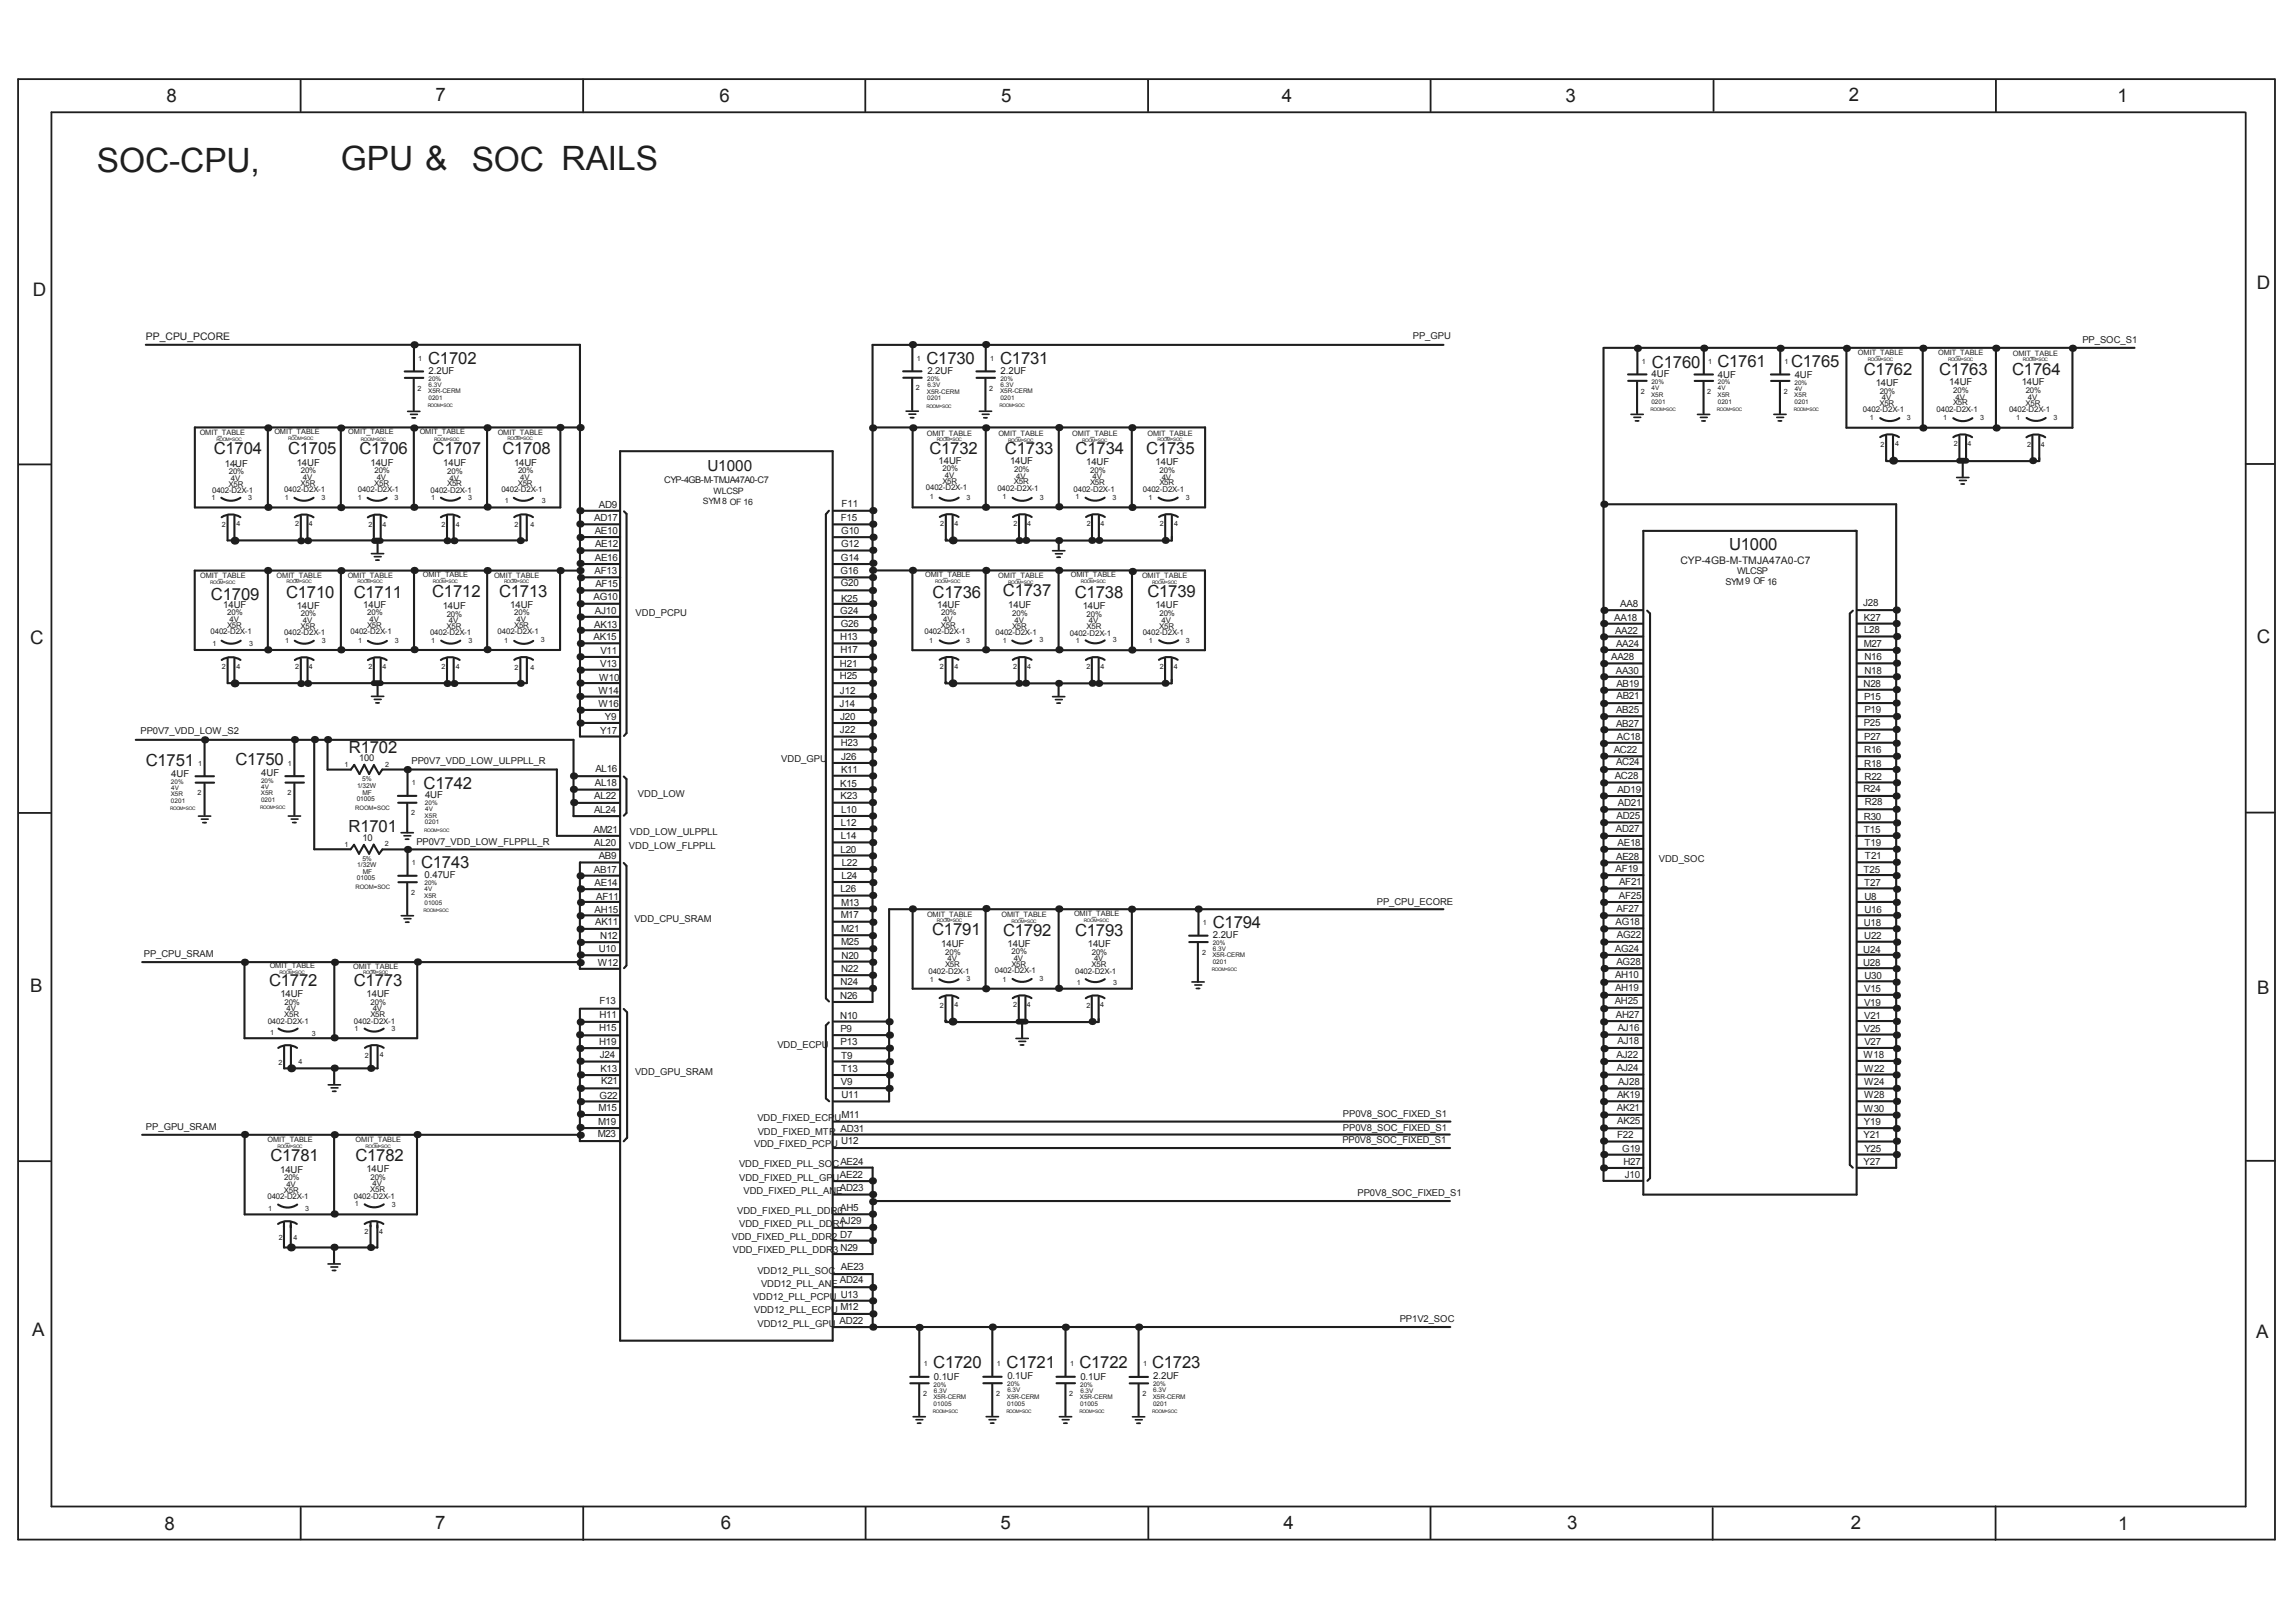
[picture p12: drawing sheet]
<svg xmlns="http://www.w3.org/2000/svg" width="297mm" height="210mm" viewBox="0 0 297 210" stroke-linecap="round" stroke-linejoin="round" font-family="sans-serif">
<defs><g id="words">
<g font-size="4.3" fill="#1e1e1e">
<text x="12.5" y="22.3">SOC-CPU,</text>
<text x="44.1" y="22">GPU &amp;</text>
<text x="61" y="22.1">SOC RAILS</text>
</g>
<g font-size="2.4" fill="#1e1e1e">
<text x="21.6" y="13.3">8</text>
<text x="56.3" y="13.1">7</text>
<text x="93.1" y="13.3">6</text>
<text x="129.5" y="13.2">5</text>
<text x="165.8" y="13.3">4</text>
<text x="202.5" y="13.2">3</text>
<text x="239.2" y="13.1">2</text>
<text x="273.9" y="13.2">1</text>
<text x="4.2" y="38.2">D</text>
<text x="292" y="37.3">D</text>
<text x="3.9" y="83.4">C</text>
<text x="292" y="83.3">C</text>
<text x="3.9" y="128.4">B</text>
<text x="292" y="128.6">B</text>
<text x="4.2" y="172.9">A</text>
<text x="291.9" y="173.1">A</text>
<text x="21.3" y="198">8</text>
<text x="56.3" y="197.9">7</text>
<text x="93.3" y="197.9">6</text>
<text x="129.4" y="197.9">5</text>
<text x="166.1" y="197.9">4</text>
<text x="202.7" y="197.9">3</text>
<text x="239.4" y="197.9">2</text>
<text x="274" y="198">1</text>
</g>
<g font-size="2.2" fill="#1e1e1e">
<text x="55.4" y="47.1">C1702</text>
<text x="119.9" y="47.1">C1730</text>
<text x="129.4" y="47.1">C1731</text>
<text x="213.7" y="47.6">C1760</text>
<text x="222.2" y="47.5">C1761</text>
<text x="231.7" y="47.5">C1765</text>
<text x="241.1" y="48.6">C1762</text>
<text x="250.9" y="48.6">C1763</text>
<text x="260.3" y="48.5">C1764</text>
<text x="27.6" y="58.8">C1704</text>
<text x="37.3" y="58.7">C1705</text>
<text x="46.5" y="58.8">C1706</text>
<text x="56" y="58.8">C1707</text>
<text x="65" y="58.8">C1708</text>
<text x="120.2" y="58.8">C1732</text>
<text x="130" y="58.8">C1733</text>
<text x="139.2" y="58.8">C1734</text>
<text x="148.3" y="58.7">C1735</text>
<text x="223.7" y="71.2">U1000</text>
<text x="27.3" y="77.6">C1709</text>
<text x="37" y="77.3">C1710</text>
<text x="45.8" y="77.3">C1711</text>
<text x="55.9" y="77.3">C1712</text>
<text x="64.6" y="77.3">C1713</text>
<text x="120.7" y="77.4">C1736</text>
<text x="129.8" y="77.1">C1737</text>
<text x="139.1" y="77.3">C1738</text>
<text x="148.4" y="77.2">C1739</text>
<text x="18.9" y="99.1">C1751</text>
<text x="30.5" y="99">C1750</text>
<text x="45.1" y="97.4">R1702</text>
<text x="45.1" y="107.7">R1701</text>
<text x="54.8" y="102.1">C1742</text>
<text x="54.5" y="112.4">C1743</text>
<text x="120.6" y="121.1">C1791</text>
<text x="129.8" y="121.1">C1792</text>
<text x="139.1" y="121.1">C1793</text>
<text x="156.9" y="120.1">C1794</text>
<text x="34.8" y="127.6">C1772</text>
<text x="45.8" y="127.5">C1773</text>
<text x="35" y="150.3">C1781</text>
<text x="46" y="150.2">C1782</text>
<text x="120.7" y="177">C1720</text>
<text x="130.2" y="177">C1721</text>
<text x="139.6" y="177.1">C1722</text>
<text x="149.1" y="177">C1723</text>
</g>
<text font-size="2" fill="#1e1e1e" x="91.5" y="60.9">U1000</text>
<g font-size="1.3" fill="#1e1e1e">
<text x="18.9" y="44.1">PP_CPU_PCORE</text>
<text x="77.5" y="65.7">AD9</text>
<text x="108.9" y="65.6">F11</text>
<text x="76.9" y="67.4">AD17</text>
<text x="76.9" y="69.1">AE10</text>
<text x="77" y="70.8">AE12</text>
<text x="108.8" y="67.5">F15</text>
<text x="108.8" y="70.7">G12</text>
<text x="108.8" y="69.1">G10</text>
<text x="76.8" y="77.7">AG10</text>
<text x="76.9" y="74.3">AF13</text>
<text x="77" y="72.6">AE16</text>
<text x="77" y="76">AF15</text>
<text x="108.7" y="74.3">G16</text>
<text x="108.8" y="75.9">G20</text>
<text x="108.8" y="72.6">G14</text>
<text x="108.8" y="77.9">K25</text>
<text x="217.4" y="73">CYP-4GB-M-TMJA47A0-C7</text>
<text x="76.8" y="82.9">AK15</text>
<text x="76.9" y="81.2">AK13</text>
<text x="77" y="79.4">AJ10</text>
<text x="108.7" y="82.9">H13</text>
<text x="108.7" y="79.4">G24</text>
<text x="108.8" y="81.1">G26</text>
<text x="208.8" y="80.3">AA18</text>
<text x="208.9" y="82">AA22</text>
<text x="209.1" y="83.7">AA24</text>
<text x="209.6" y="78.5">AA8</text>
<text x="241" y="78.5">J28</text>
<text x="241.1" y="83.7">M27</text>
<text x="241.1" y="80.4">K27</text>
<text x="241.2" y="81.9">L28</text>
<text x="77.4" y="89.8">W14</text>
<text x="77.5" y="88.1">W10</text>
<text x="77.7" y="86.3">V13</text>
<text x="77.7" y="84.6">V11</text>
<text x="108.7" y="87.9">H25</text>
<text x="108.7" y="86.3">H21</text>
<text x="108.7" y="89.8">J12</text>
<text x="108.7" y="84.6">H17</text>
<text x="208.4" y="85.5">AA28</text>
<text x="209.1" y="87.2">AA30</text>
<text x="209.1" y="88.9">AB19</text>
<text x="241.1" y="88.9">N28</text>
<text x="241.2" y="87.2">N18</text>
<text x="241.2" y="85.4">N16</text>
<text x="77.4" y="91.5">W16</text>
<text x="77.7" y="95">Y17</text>
<text x="78.3" y="93.2">Y9</text>
<text x="108.6" y="91.5">J14</text>
<text x="108.7" y="94.9">J22</text>
<text x="108.7" y="93.1">J20</text>
<text x="209.1" y="94.1">AB27</text>
<text x="209.1" y="92.3">AB25</text>
<text x="209.1" y="90.5">AB21</text>
<text x="209.2" y="95.7">AC18</text>
<text x="241.1" y="94">P25</text>
<text x="241.2" y="90.6">P15</text>
<text x="241.2" y="95.8">P27</text>
<text x="241.2" y="92.3">P19</text>
<text x="77" y="101.7">AL18</text>
<text x="77" y="99.9">AL16</text>
<text x="108.7" y="101.8">K15</text>
<text x="108.8" y="96.6">H23</text>
<text x="108.8" y="98.4">J26</text>
<text x="108.8" y="100">K11</text>
<text x="208.8" y="97.5">AC22</text>
<text x="208.9" y="100.8">AC28</text>
<text x="209.1" y="99.1">AC24</text>
<text x="241.2" y="99.2">R18</text>
<text x="241.2" y="97.4">R16</text>
<text x="241.2" y="100.9">R22</text>
<text x="76.8" y="107.7">AM21</text>
<text x="76.9" y="105.1">AL24</text>
<text x="76.9" y="103.4">AL22</text>
<text x="108.8" y="103.4">K23</text>
<text x="108.8" y="106.9">L12</text>
<text x="108.8" y="105.2">L10</text>
<text x="209" y="107.7">AD27</text>
<text x="209.1" y="106">AD25</text>
<text x="209.2" y="102.6">AD19</text>
<text x="209.3" y="104.3">AD21</text>
<text x="241.1" y="102.5">R24</text>
<text x="241.1" y="107.8">T15</text>
<text x="241.1" y="106.1">R30</text>
<text x="241.3" y="104.2">R28</text>
<text x="76.8" y="113">AB17</text>
<text x="76.9" y="109.4">AL20</text>
<text x="77.5" y="111.2">AB9</text>
<text x="108.7" y="110.4">L20</text>
<text x="108.8" y="108.6">L14</text>
<text x="108.9" y="113.7">L24</text>
<text x="108.9" y="112.1">L22</text>
<text x="209" y="112.9">AF19</text>
<text x="209.1" y="111.2">AE28</text>
<text x="209.3" y="109.5">AE18</text>
<text x="241.1" y="113">T25</text>
<text x="241.2" y="109.5">T19</text>
<text x="241.3" y="111.2">T21</text>
<text x="76.9" y="114.6">AE14</text>
<text x="76.9" y="118.1">AH15</text>
<text x="77" y="119.8">AK11</text>
<text x="77.1" y="116.4">AF11</text>
<text x="108.7" y="115.5">L26</text>
<text x="108.8" y="118.9">M17</text>
<text x="108.8" y="117.2">M13</text>
<text x="209" y="119.7">AG18</text>
<text x="209.1" y="118">AF27</text>
<text x="209.4" y="116.3">AF25</text>
<text x="209.5" y="114.5">AF21</text>
<text x="241.1" y="119.8">U18</text>
<text x="241.2" y="114.7">T27</text>
<text x="241.2" y="118.1">U16</text>
<text x="241.2" y="116.4">U8</text>
<text x="77.3" y="125">W12</text>
<text x="77.5" y="123.2">U10</text>
<text x="77.7" y="121.5">N12</text>
<text x="108.8" y="125.8">N22</text>
<text x="108.8" y="122.3">M25</text>
<text x="108.8" y="120.7">M21</text>
<text x="108.9" y="124.1">N20</text>
<text x="208.9" y="123.3">AG24</text>
<text x="209.1" y="124.9">AG28</text>
<text x="209.2" y="121.4">AG22</text>
<text x="241" y="125">U28</text>
<text x="241.1" y="123.3">U24</text>
<text x="241.2" y="121.5">U22</text>
<text x="77.5" y="129.9">F13</text>
<text x="77.5" y="131.8">H11</text>
<text x="108.7" y="129.2">N26</text>
<text x="108.7" y="131.9">N10</text>
<text x="108.8" y="127.5">N24</text>
<text x="208.9" y="130">AH25</text>
<text x="208.9" y="126.6">AH10</text>
<text x="209" y="128.3">AH19</text>
<text x="209.1" y="131.7">AH27</text>
<text x="241.2" y="130.2">V19</text>
<text x="241.2" y="131.8">V21</text>
<text x="241.2" y="128.4">V15</text>
<text x="241.2" y="126.6">U30</text>
<text x="77.5" y="133.4">H15</text>
<text x="77.5" y="135.3">H19</text>
<text x="77.6" y="136.9">J24</text>
<text x="108.7" y="133.5">P9</text>
<text x="108.8" y="135.2">P13</text>
<text x="108.8" y="137">T9</text>
<text x="209.1" y="136.9">AJ22</text>
<text x="209.3" y="135.1">AJ18</text>
<text x="209.3" y="133.4">AJ16</text>
<text x="241.1" y="136.9">W18</text>
<text x="241.1" y="133.5">V25</text>
<text x="241.2" y="135.2">V27</text>
<text x="77.4" y="143.8">M15</text>
<text x="77.6" y="142.2">G22</text>
<text x="77.7" y="138.7">K13</text>
<text x="77.8" y="140.3">K21</text>
<text x="108.8" y="140.4">V9</text>
<text x="108.8" y="138.7">T13</text>
<text x="108.9" y="142.1">U11</text>
<text x="209.2" y="138.6">AJ24</text>
<text x="209.2" y="143.8">AK21</text>
<text x="209.2" y="142.1">AK19</text>
<text x="209.3" y="140.4">AJ28</text>
<text x="241.1" y="143.8">W30</text>
<text x="241.2" y="142.2">W28</text>
<text x="241.2" y="140.4">W24</text>
<text x="241.2" y="138.7">W22</text>
<text x="77.4" y="147.2">M23</text>
<text x="77.4" y="145.6">M19</text>
<text x="108.8" y="146.4">AD31</text>
<text x="108.8" y="148.1">U12</text>
<text x="209.2" y="147.3">F22</text>
<text x="209.2" y="145.5">AK25</text>
<text x="209.9" y="149.1">G19</text>
<text x="241.1" y="147.3">Y21</text>
<text x="241.1" y="145.6">Y19</text>
<text x="241.2" y="149.1">Y25</text>
<text x="108.7" y="154.2">AD23</text>
<text x="108.7" y="152.5">AE22</text>
<text x="108.7" y="150.7">AE24</text>
<text x="210" y="150.7">H27</text>
<text x="210.2" y="152.5">J10</text>
<text x="241.1" y="150.7">Y27</text>
<text x="108.6" y="158.4">AJ29</text>
<text x="108.7" y="156.7">AH5</text>
<text x="108.7" y="166.1">AD24</text>
<text x="108.8" y="164.4">AE23</text>
<text x="108.6" y="171.3">AD22</text>
</g>
<g font-size="1.2" fill="#1e1e1e">
<text x="182.8" y="43.9">PP_GPU</text>
<text x="269.4" y="44.4">PP_SOC_S1</text>
<text x="55.5" y="48.4">2.2UF</text>
<text x="120" y="48.4">2.2UF</text>
<text x="129.4" y="48.4">2.2UF</text>
<text x="213.7" y="48.8">4UF</text>
<text x="222.3" y="48.9">4UF</text>
<text x="232.2" y="48.9">4UF</text>
<text x="242.7" y="49.9">14UF</text>
<text x="252.2" y="49.9">14UF</text>
<text x="261.5" y="49.9">14UF</text>
<text x="29.1" y="60.4">14UF</text>
<text x="38.4" y="60.3">14UF</text>
<text x="47.9" y="60.3">14UF</text>
<text x="57.3" y="60.3">14UF</text>
<text x="66.5" y="60.3">14UF</text>
<text x="85.9" y="62.5">CYP-4GB-M-TMJA47A0-C7</text>
<text x="121.4" y="60">14UF</text>
<text x="130.7" y="60.1">14UF</text>
<text x="140.5" y="60.2">14UF</text>
<text x="149.5" y="60.2">14UF</text>
<text x="223.2" y="75.7">SYM9 OF16</text>
<text x="224.7" y="74.3">WLCSP</text>
<text x="28.9" y="78.6">14UF</text>
<text x="38.4" y="78.8">14UF</text>
<text x="47" y="78.6">14UF</text>
<text x="57.3" y="78.8">14UF</text>
<text x="66" y="78.6">14UF</text>
<text x="82.2" y="79.7">VDD_PCPU</text>
<text x="121.2" y="78.6">14UF</text>
<text x="130.4" y="78.7">14UF</text>
<text x="140.1" y="78.8">14UF</text>
<text x="149.5" y="78.7">14UF</text>
<text x="18.2" y="95">PP0V7_VDD_LOW_S2</text>
<text x="22.1" y="100.5">4UF</text>
<text x="33.8" y="100.4">4UF</text>
<text x="46.5" y="98.5">100</text>
<text x="53.2" y="98.9">PP0V7_VDD_LOW_ULPPLL_R</text>
<text x="101.1" y="98.7">VDD_GPU</text>
<text x="55" y="103.3">4UF</text>
<text x="82.5" y="103.2">VDD_LOW</text>
<text x="46.9" y="108.8">10</text>
<text x="53.9" y="109.3">PP0V7_VDD_LOW_FLPPLL_R</text>
<text x="54.9" y="113.7">0.47UF</text>
<text x="81.4" y="109.9">VDD_LOW_FLPPLL</text>
<text x="81.5" y="108.1">VDD_LOW_ULPPLL</text>
<text x="214.6" y="111.5">VDD_SOC</text>
<text x="82.1" y="119.4">VDD_CPU_SRAM</text>
<text x="178.1" y="117.1">PP_CPU_ECORE</text>
<text x="18.6" y="123.9">PP_CPU_SRAM</text>
<text x="121.8" y="122.6">14UF</text>
<text x="130.4" y="122.5">14UF</text>
<text x="140.7" y="122.6">14UF</text>
<text x="156.9" y="121.4">2.2UF</text>
<text x="36.3" y="129">14UF</text>
<text x="47.4" y="129">14UF</text>
<text x="100.6" y="135.6">VDD_ECPU</text>
<text x="82.2" y="139.1">VDD_GPU_SRAM</text>
<text x="18.9" y="146.2">PP_GPU_SRAM</text>
<text x="97.6" y="148.5">VDD_FIXED_PCPU</text>
<text x="98" y="145">VDD_FIXED_ECPUM11</text>
<text x="98" y="146.8">VDD_FIXED_MTR</text>
<text x="173.7" y="148">PP0V8_SOC_FIXED_S1</text>
<text x="173.7" y="144.6">PP0V8_SOC_FIXED_S1</text>
<text x="173.7" y="146.3">PP0V8_SOC_FIXED_S1</text>
<text x="36.3" y="151.8">14UF</text>
<text x="47.4" y="151.7">14UF</text>
<text x="95.6" y="151.1">VDD_FIXED_PLL_SOC</text>
<text x="95.6" y="152.9">VDD_FIXED_PLL_GPU</text>
<text x="96.2" y="154.5">VDD_FIXED_PLL_ANE</text>
<text x="175.6" y="154.8">PP0V8_SOC_FIXED_S1</text>
<text x="94.7" y="160.5">VDD_FIXED_PLL_DDR2 D7</text>
<text x="95.4" y="157.1">VDD_FIXED_PLL_DDR0</text>
<text x="95.6" y="158.8">VDD_FIXED_PLL_DDR1</text>
<text x="94.8" y="162.2">VDD_FIXED_PLL_DDR3 N29</text>
<text x="98" y="164.9">VDD12_PLL_SOC</text>
<text x="98.5" y="166.6">VDD12_PLL_ANE</text>
<text x="97.4" y="168.2">VDD12_PLL_PCPU U13</text>
<text x="97.6" y="169.9">VDD12_PLL_ECPU M12</text>
<text x="98" y="171.7">VDD12_PLL_GPU</text>
<text x="181.1" y="171.1">PP1V2_SOC</text>
<text x="120.8" y="178.5">0.1UF</text>
<text x="130.3" y="178.5">0.1UF</text>
<text x="139.8" y="178.5">0.1UF</text>
<text x="149.2" y="178.5">2.2UF</text>
</g>
<g font-size="1.1" fill="#1e1e1e">
<text x="90.9" y="65.3">SYM8 OF 16</text>
<text x="92.3" y="64">WLCSP</text>
</g>
<g font-size="1" fill="#1e1e1e">
<text x="240.4" y="45.9">OMIT_TABLE</text>
<text x="250.7" y="46">OMIT_TABLE</text>
<text x="260.4" y="46">OMIT_TABLE</text>
<text x="241" y="53.4">0402-D2X-1</text>
<text x="243.2" y="52.5">X5R</text>
<text x="243.2" y="50.9">20%</text>
<text x="243.5" y="51.8">4V</text>
<text x="250.5" y="53.3">0402-D2X-1</text>
<text x="252.7" y="52.5">X5R</text>
<text x="252.7" y="50.8">20%</text>
<text x="253" y="51.7">4V</text>
<text x="259.9" y="53.3">0402-D2X-1</text>
<text x="262" y="52.5">X5R</text>
<text x="262.1" y="50.9">20%</text>
<text x="262.4" y="51.7">4V</text>
<text x="25.8" y="56.2">OMIT_TABLE</text>
<text x="35.5" y="56.2">OMIT_TABLE</text>
<text x="45.1" y="56.2">OMIT_TABLE</text>
<text x="54.3" y="56.2">OMIT_TABLE</text>
<text x="64.4" y="56.3">OMIT_TABLE</text>
<text x="119.9" y="56.4">OMIT_TABLE</text>
<text x="129.2" y="56.4">OMIT_TABLE</text>
<text x="138.7" y="56.4">OMIT_TABLE</text>
<text x="148.5" y="56.4">OMIT_TABLE</text>
<text x="27.4" y="63.8">0402-D2X-1</text>
<text x="29.6" y="63">X5R</text>
<text x="29.6" y="61.4">20%</text>
<text x="29.9" y="62.2">4V</text>
<text x="36.7" y="63.7">0402-D2X-1</text>
<text x="38.9" y="62.9">X5R</text>
<text x="38.9" y="61.3">20%</text>
<text x="39.2" y="62.1">4V</text>
<text x="46.3" y="63.7">0402-D2X-1</text>
<text x="48.4" y="62.9">X5R</text>
<text x="48.5" y="61.3">20%</text>
<text x="48.7" y="62.1">4V</text>
<text x="55.7" y="63.8">0402-D2X-1</text>
<text x="57.8" y="63">X5R</text>
<text x="57.9" y="61.3">20%</text>
<text x="58.1" y="62.2">4V</text>
<text x="64.9" y="63.7">0402-D2X-1</text>
<text x="67" y="62.9">X5R</text>
<text x="67" y="61.2">20%</text>
<text x="67.3" y="62.1">4V</text>
<text x="119.8" y="63.5">0402-D2X-1</text>
<text x="121.9" y="62.6">X5R</text>
<text x="122" y="61">20%</text>
<text x="122.2" y="61.9">4V</text>
<text x="129" y="63.5">0402-D2X-1</text>
<text x="131.2" y="62.7">X5R</text>
<text x="131.2" y="61.1">20%</text>
<text x="131.5" y="61.9">4V</text>
<text x="138.9" y="63.6">0402-D2X-1</text>
<text x="141" y="62.8">X5R</text>
<text x="141" y="61.2">20%</text>
<text x="141.3" y="62">4V</text>
<text x="147.9" y="63.6">0402-D2X-1</text>
<text x="150" y="62.8">X5R</text>
<text x="150" y="61.2">20%</text>
<text x="150.3" y="62.1">4V</text>
<text x="25.9" y="74.8">OMIT_TABLE</text>
<text x="35.8" y="74.8">OMIT_TABLE</text>
<text x="45" y="74.8">OMIT_TABLE</text>
<text x="54.7" y="74.7">OMIT_TABLE</text>
<text x="63.9" y="74.8">OMIT_TABLE</text>
<text x="119.7" y="74.7">OMIT_TABLE</text>
<text x="129.1" y="74.9">OMIT_TABLE</text>
<text x="138.5" y="74.7">OMIT_TABLE</text>
<text x="147.7" y="74.8">OMIT_TABLE</text>
<text x="27.2" y="82.1">0402-D2X-1</text>
<text x="29.4" y="81.3">X5R</text>
<text x="29.4" y="79.6">20%</text>
<text x="29.7" y="80.5">4V</text>
<text x="36.7" y="82.2">0402-D2X-1</text>
<text x="38.9" y="81.4">X5R</text>
<text x="38.9" y="79.8">20%</text>
<text x="39.2" y="80.6">4V</text>
<text x="45.4" y="82.1">0402-D2X-1</text>
<text x="47.5" y="81.2">X5R</text>
<text x="47.5" y="79.6">20%</text>
<text x="47.8" y="80.5">4V</text>
<text x="55.6" y="82.2">0402-D2X-1</text>
<text x="57.8" y="81.4">X5R</text>
<text x="57.8" y="79.8">20%</text>
<text x="58.1" y="80.6">4V</text>
<text x="64.4" y="82.1">0402-D2X-1</text>
<text x="66.5" y="81.3">X5R</text>
<text x="66.5" y="79.6">20%</text>
<text x="66.8" y="80.5">4V</text>
<text x="119.6" y="82.1">0402-D2X-1</text>
<text x="121.7" y="81.2">X5R</text>
<text x="121.8" y="79.6">20%</text>
<text x="122" y="80.5">4V</text>
<text x="128.8" y="82.2">0402-D2X-1</text>
<text x="130.9" y="81.3">X5R</text>
<text x="131" y="79.7">20%</text>
<text x="131.2" y="80.6">4V</text>
<text x="138.4" y="82.2">0402-D2X-1</text>
<text x="140.6" y="81.4">X5R</text>
<text x="140.6" y="79.8">20%</text>
<text x="140.9" y="80.7">4V</text>
<text x="147.8" y="82.2">0402-D2X-1</text>
<text x="150" y="81.3">X5R</text>
<text x="150" y="79.7">20%</text>
<text x="150.3" y="80.6">4V</text>
<text x="119.9" y="118.7">OMIT_TABLE</text>
<text x="129.6" y="118.7">OMIT_TABLE</text>
<text x="139" y="118.6">OMIT_TABLE</text>
<text x="34.9" y="125.3">OMIT_TABLE</text>
<text x="45.7" y="125.3">OMIT_TABLE</text>
<text x="122.3" y="125.2">X5R</text>
<text x="122.3" y="123.6">20%</text>
<text x="122.6" y="124.4">4V</text>
<text x="128.7" y="126">0402-D2X-1</text>
<text x="130.8" y="125.1">X5R</text>
<text x="130.9" y="123.5">20%</text>
<text x="131.1" y="124.4">4V</text>
<text x="141.2" y="125.2">X5R</text>
<text x="141.3" y="123.6">20%</text>
<text x="141.5" y="124.4">4V</text>
<text x="36.8" y="131.6">X5R</text>
<text x="36.8" y="130">20%</text>
<text x="37.1" y="130.9">4V</text>
<text x="47.9" y="131.7">X5R</text>
<text x="47.9" y="130">20%</text>
<text x="48.2" y="130.9">4V</text>
<text x="120.1" y="126">0402-D2X-1</text>
<text x="139.1" y="126">0402-D2X-1</text>
<text x="34.6" y="132.5">0402-D2X-1</text>
<text x="45.8" y="132.5">0402-D2X-1</text>
<text x="34.6" y="147.8">OMIT_TABLE</text>
<text x="46" y="147.8">OMIT_TABLE</text>
<text x="34.6" y="155.2">0402-D2X-1</text>
<text x="36.7" y="154.4">X5R</text>
<text x="36.8" y="152.8">20%</text>
<text x="37" y="153.6">4V</text>
<text x="45.8" y="155.1">0402-D2X-1</text>
<text x="47.9" y="154.3">X5R</text>
<text x="47.9" y="152.7">20%</text>
<text x="48.2" y="153.5">4V</text>
</g>
<g font-size=".9" fill="#1e1e1e">
<text x="54.1" y="46.7">1</text>
<text x="118.6" y="46.7">1</text>
<text x="128.1" y="46.7">1</text>
<text x="212.4" y="47.1">1</text>
<text x="221" y="47.1">1</text>
<text x="230.9" y="47.1">1</text>
<text x="54" y="50.5">2</text>
<text x="118.5" y="50.5">2</text>
<text x="128" y="50.5">2</text>
<text x="212.3" y="50.9">2</text>
<text x="220.9" y="50.9">2</text>
<text x="230.8" y="50.9">2</text>
<text x="241.9" y="54.3">1</text>
<text x="243.3" y="57.8">2</text>
<text x="245.2" y="57.7">4</text>
<text x="246.7" y="54.3">3</text>
<text x="251.4" y="54.3">1</text>
<text x="252.8" y="57.8">2</text>
<text x="254.5" y="57.7">4</text>
<text x="256.2" y="54.4">3</text>
<text x="260.8" y="54.4">1</text>
<text x="262.2" y="57.8">2</text>
<text x="264" y="57.8">4</text>
<text x="265.7" y="54.4">3</text>
<text x="27.4" y="64.7">1</text>
<text x="32.1" y="64.7">3</text>
<text x="36.9" y="64.7">1</text>
<text x="41.6" y="64.7">3</text>
<text x="46.3" y="64.7">1</text>
<text x="51" y="64.7">3</text>
<text x="55.8" y="64.6">1</text>
<text x="60.6" y="64.7">3</text>
<text x="65.3" y="65.1">1</text>
<text x="70.1" y="65.1">3</text>
<text x="120.3" y="64.6">1</text>
<text x="125" y="64.7">3</text>
<text x="129.7" y="64.6">1</text>
<text x="134.5" y="64.7">3</text>
<text x="139.2" y="64.6">1</text>
<text x="143.9" y="64.7">3</text>
<text x="148.6" y="64.7">1</text>
<text x="153.4" y="64.7">3</text>
<text x="28.7" y="68.2">2</text>
<text x="30.6" y="68.1">4</text>
<text x="38.2" y="68.1">2</text>
<text x="40" y="68.1">4</text>
<text x="47.7" y="68.2">2</text>
<text x="49.5" y="68.1">4</text>
<text x="57.1" y="68.1">2</text>
<text x="59" y="68.1">4</text>
<text x="66.5" y="68.2">2</text>
<text x="68.6" y="68.2">4</text>
<text x="121.6" y="68.1">2</text>
<text x="123.5" y="68.1">4</text>
<text x="131.1" y="68.1">2</text>
<text x="132.9" y="68.1">4</text>
<text x="140.6" y="68.1">2</text>
<text x="142.4" y="68.1">4</text>
<text x="150" y="68.1">2</text>
<text x="151.9" y="68.1">4</text>
<text x="27.5" y="83.5">1</text>
<text x="32.2" y="83.5">3</text>
<text x="36.9" y="83.2">1</text>
<text x="41.6" y="83.2">3</text>
<text x="46.3" y="83.2">1</text>
<text x="51.1" y="83.2">3</text>
<text x="55.8" y="83.2">1</text>
<text x="60.6" y="83.2">3</text>
<text x="65.2" y="83.2">1</text>
<text x="70" y="83.1">3</text>
<text x="120.2" y="83.2">1</text>
<text x="125" y="83.2">3</text>
<text x="129.7" y="83.2">1</text>
<text x="134.5" y="83.1">3</text>
<text x="139.2" y="83.2">1</text>
<text x="144" y="83.1">3</text>
<text x="148.6" y="83.2">1</text>
<text x="153.4" y="83.2">3</text>
<text x="28.7" y="86.6">2</text>
<text x="30.6" y="86.6">4</text>
<text x="38.2" y="86.6">2</text>
<text x="40" y="86.6">4</text>
<text x="47.7" y="86.6">2</text>
<text x="49.5" y="86.6">4</text>
<text x="57.1" y="86.6">2</text>
<text x="59" y="86.6">4</text>
<text x="66.5" y="86.7">2</text>
<text x="68.6" y="86.7">4</text>
<text x="121.6" y="86.6">2</text>
<text x="123.5" y="86.5">4</text>
<text x="131.1" y="86.6">2</text>
<text x="132.9" y="86.5">4</text>
<text x="140.6" y="86.6">2</text>
<text x="142.4" y="86.6">4</text>
<text x="150" y="86.6">2</text>
<text x="151.9" y="86.6">4</text>
<text x="25.6" y="99.1">1</text>
<text x="37.2" y="99.1">1</text>
<text x="44.6" y="99.3">1</text>
<text x="46.2" y="102">1/32W</text>
<text x="46.8" y="101.1">5%</text>
<text x="49.8" y="99.3">2</text>
<text x="53.3" y="101.6">1</text>
<text x="25.6" y="102.9">2</text>
<text x="37.2" y="102.9">2</text>
<text x="46.1" y="103.7">01005</text>
<text x="46.9" y="102.8">MF</text>
<text x="53.2" y="105.5">2</text>
<text x="44.6" y="109.6">1</text>
<text x="46.2" y="113.9">01005</text>
<text x="46.2" y="112.2">1/32W</text>
<text x="46.9" y="111.4">5%</text>
<text x="46.9" y="113.1">MF</text>
<text x="49.8" y="109.5">2</text>
<text x="53.3" y="112">1</text>
<text x="53.2" y="115.8">2</text>
<text x="155.6" y="119.7">1</text>
<text x="155.5" y="123.6">2</text>
<text x="120.3" y="127">1</text>
<text x="121.6" y="130.4">2</text>
<text x="123.5" y="130.3">4</text>
<text x="125" y="127">3</text>
<text x="129.7" y="127">1</text>
<text x="131.1" y="130.3">2</text>
<text x="132.9" y="130.3">4</text>
<text x="134.5" y="127">3</text>
<text x="139.3" y="127.4">1</text>
<text x="140.6" y="130.4">2</text>
<text x="142.4" y="130.4">4</text>
<text x="144" y="127.4">3</text>
<text x="35" y="134">1</text>
<text x="36" y="137.8">2</text>
<text x="38.6" y="137.7">4</text>
<text x="40.3" y="134">3</text>
<text x="45.9" y="133.4">1</text>
<text x="47.2" y="136.9">2</text>
<text x="49.2" y="136.8">4</text>
<text x="50.7" y="133.5">3</text>
<text x="34.7" y="156.7">1</text>
<text x="36.1" y="160.4">2</text>
<text x="38" y="160.4">4</text>
<text x="39.5" y="156.7">3</text>
<text x="45.9" y="156.1">1</text>
<text x="47.2" y="159.7">2</text>
<text x="49.1" y="159.7">4</text>
<text x="50.7" y="156.2">3</text>
<text x="119.5" y="176.8">1</text>
<text x="129" y="176.8">1</text>
<text x="138.4" y="176.8">1</text>
<text x="147.9" y="176.8">1</text>
<text x="119.4" y="180.7">2</text>
<text x="128.9" y="180.6">2</text>
<text x="138.3" y="180.6">2</text>
<text x="147.8" y="180.7">2</text>
</g>
<g font-size=".8" fill="#1e1e1e">
<text x="55.4" y="50.9">X5R-CERM</text>
<text x="55.4" y="51.8">0201</text>
<text x="55.4" y="49.3">20%</text>
<text x="55.5" y="50.1">6.3V</text>
<text x="119.9" y="50.9">X5R-CERM</text>
<text x="119.9" y="49.3">20%</text>
<text x="119.9" y="51.8">0201</text>
<text x="120" y="50.1">6.3V</text>
<text x="129.4" y="50.9">X5R-CERM</text>
<text x="129.4" y="49.3">20%</text>
<text x="129.4" y="51.8">0201</text>
<text x="129.4" y="50.1">6.3V</text>
<text x="213.6" y="51.4">X5R</text>
<text x="213.6" y="52.2">0201</text>
<text x="213.6" y="49.7">20%</text>
<text x="213.7" y="50.5">4V</text>
<text x="222.2" y="51.4">X5R</text>
<text x="222.2" y="49.8">20%</text>
<text x="222.2" y="52.2">0201</text>
<text x="222.3" y="50.5">4V</text>
<text x="232.1" y="51.4">X5R</text>
<text x="232.2" y="52.3">0201</text>
<text x="232.2" y="49.8">20%</text>
<text x="232.2" y="50.5">4V</text>
<text x="22.1" y="101.4">20%</text>
<text x="33.8" y="101.3">20%</text>
<text x="22.1" y="103">X5R</text>
<text x="22.1" y="103.9">0201</text>
<text x="22.1" y="102.2">4V</text>
<text x="33.7" y="102.9">X5R</text>
<text x="33.8" y="103.8">0201</text>
<text x="33.8" y="102.1">4V</text>
<text x="46" y="104.8">ROOM=SOC</text>
<text x="54.9" y="105.8">X5R</text>
<text x="55" y="106.7">0201</text>
<text x="55" y="104.2">20%</text>
<text x="55" y="105">4V</text>
<text x="46" y="115">ROOM=SOC</text>
<text x="54.9" y="116.2">X5R</text>
<text x="54.9" y="117.1">01005</text>
<text x="54.9" y="114.6">20%</text>
<text x="54.9" y="115.4">4V</text>
<text x="156.8" y="123.9">X5R-CERM</text>
<text x="156.9" y="122.3">20%</text>
<text x="156.9" y="124.8">0201</text>
<text x="156.9" y="123.1">6.3V</text>
<text x="120.8" y="179.5">20%</text>
<text x="130.3" y="179.4">20%</text>
<text x="139.7" y="179.5">20%</text>
<text x="149.2" y="179.4">20%</text>
<text x="120.8" y="181.1">X5R-CERM</text>
<text x="120.8" y="181.9">01005</text>
<text x="120.8" y="180.2">6.3V</text>
<text x="130.3" y="181">X5R-CERM</text>
<text x="130.3" y="181.9">01005</text>
<text x="130.3" y="180.2">6.3V</text>
<text x="139.7" y="181.1">X5R-CERM</text>
<text x="139.7" y="181.9">01005</text>
<text x="139.8" y="180.2">6.3V</text>
<text x="149.1" y="181">X5R-CERM</text>
<text x="149.2" y="181.9">0201</text>
<text x="149.2" y="180.2">6.3V</text>
</g>
<g font-size=".6" fill="#1e1e1e">
<text x="241.7" y="46.7">ROOM=SOC</text>
<text x="252" y="46.7">ROOM=SOC</text>
<text x="261.7" y="46.7">ROOM=SOC</text>
<text x="55.3" y="52.7">ROOM=SOC</text>
<text x="119.9" y="52.8">ROOM=SOC</text>
<text x="129.3" y="52.7">ROOM=SOC</text>
<text x="213.5" y="53.2">ROOM=SOC</text>
<text x="222.1" y="53.2">ROOM=SOC</text>
<text x="232.1" y="53.2">ROOM=SOC</text>
<text x="28" y="57.1">ROOM=SOC</text>
<text x="37.3" y="57">ROOM=SOC</text>
<text x="46.7" y="57">ROOM=SOC</text>
<text x="56.2" y="57">ROOM=SOC</text>
<text x="65.7" y="57">ROOM=SOC</text>
<text x="121.2" y="57.1">ROOM=SOC</text>
<text x="130.4" y="57.1">ROOM=SOC</text>
<text x="140" y="57.2">ROOM=SOC</text>
<text x="149.7" y="57.1">ROOM=SOC</text>
<text x="27.2" y="75.5">ROOM=SOC</text>
<text x="37.1" y="75.5">ROOM=SOC</text>
<text x="46.3" y="75.5">ROOM=SOC</text>
<text x="56" y="75.4">ROOM=SOC</text>
<text x="65.2" y="75.5">ROOM=SOC</text>
<text x="121" y="75.4">ROOM=SOC</text>
<text x="130.4" y="75.6">ROOM=SOC</text>
<text x="139.8" y="75.4">ROOM=SOC</text>
<text x="149" y="75.6">ROOM=SOC</text>
<text x="22" y="104.8">ROOM=SOC</text>
<text x="33.7" y="104.7">ROOM=SOC</text>
<text x="54.9" y="107.6">ROOM=SOC</text>
<text x="54.8" y="118">ROOM=SOC</text>
<text x="121.2" y="119.4">ROOM=SOC</text>
<text x="130.8" y="119.4">ROOM=SOC</text>
<text x="140.2" y="119.3">ROOM=SOC</text>
<text x="156.8" y="125.7">ROOM=SOC</text>
<text x="36.2" y="126">ROOM=SOC</text>
<text x="47" y="126.1">ROOM=SOC</text>
<text x="35.9" y="148.6">ROOM=SOC</text>
<text x="47.3" y="148.5">ROOM=SOC</text>
<text x="120.7" y="182.9">ROOM=SOC</text>
<text x="130.2" y="182.8">ROOM=SOC</text>
<text x="139.6" y="182.9">ROOM=SOC</text>
<text x="149.1" y="182.8">ROOM=SOC</text>
</g>
</g></defs>
<g fill="none" stroke="#1e1e1e" stroke-width=".22">
<path d="M52.7 53.2h1.6M53.1 53.6h.9M53.3 54.1h.4M117.2 53.2h1.6M117.6 53.6h.9M117.8 54.1h.4M126.7 53.2h1.6M127.1 53.6h.9M127.3 54.1h.4M211 53.6h1.6M211.4 54h.9M211.6 54.5h.4"/>
<path d="M219.6 53.6h1.6M220 54h.9M220.2 54.5h.4M229.5 53.6h1.6M229.9 54h.8M230.1 54.5h.4M48.1 71.6h1.5M48.4 72h.9M48.6 72.5h.5M136.2 71.3h1.6M136.5 71.7h.9M136.7 72.1h.5"/>
<path d="M253.1 61.8h1.6M253.5 62.2h.9M253.7 62.6h.4M48.1 90.1h1.5M48.4 90.5h.9M48.6 91h.5M136.2 90.2h1.6M136.5 90.5h.9M136.7 91h.5M25.7 105.6h1.6M26.1 106h.8M26.2 106.5h.5"/>
<path d="M37.3 105.6h1.6M37.7 106h.9M37.9 106.4h.4M51.9 107.8h1.6M51.9 118.5h1.6M52.3 108.2h.8M52.3 118.9h.9M52.5 108.6h.4M52.5 119.3h.4M131.4 134.4h1.6M131.8 134.8h.9M132 135.2h.4"/>
<path d="M154.2 127.1h1.6M154.6 127.5h.9M154.8 127.9h.4M42.5 140.4h1.5M42.8 140.8h.9M43 141.2h.5M42.4 163.6h1.6M42.8 164h.9M43 164.4h.4M118.1 183.3h1.6M118.5 183.7h.9M118.7 184.2h.4"/>
<path d="M127.6 183.3h1.6M128 183.7h.8M128.1 184.2h.5M137.1 183.3h1.5M137.4 183.7h.9M137.6 184.2h.5M146.5 183.3h1.6M146.9 183.7h.9M147.1 184.2h.4"/>
</g>
<g fill="none" stroke="#1e1e1e" stroke-width=".27">
<path d="M18.9 44.6h56.1v50.7h5.2M34.7 55.6v9.8M44.1 55.5v9.9M52.4 48.1h2.3M52.4 48.9h2.4M53.5 49v4.1M53.5 55.5v9.9M53.6 44.9v3.1M63 55.7v9.6M74.8 55.3h-49.6v10.4h47.3v-10.1M80.2 58.4h27.5v115.1h-27.5zM113 55.3h42.9v10.4h-37.8v-10.1"/>
<path d="M116.8 48.1h2.4M116.9 48.9h2.3M118 49v4.1M118 44.9v3.1M126.3 48.1h2.4M126.3 48.9h2.4M127.5 49v4.1M127.5 44.9v3.1M127.5 55.6v9.8M137 55.6v9.9M146.4 55.5v10.1M186.7 44.6h-73.8v85.1h-5.1"/>
<path d="M207.5 45v107.8M207.5 45h68.6M210.6 48.5h2.4M210.6 49.3h2.4M211.8 49.4v4.1M211.8 45.3v3.1M219.2 48.5h2.4M219.2 49.3h2.4M220.4 49.4v4.1M220.4 45.3v3.1M229.1 48.5h2.4M229.1 49.3h2.4"/>
<path d="M230.3 49.4v4.1M230.3 45.3v3.1M238.9 45.3v10.1h29.2v-10.1M243.3 54.1a2.16 2.16 0 0 0 2.4 0M244 59.5h.1M244 56.4v3.2M244.9 56.4v3M245.7 56.6a2.2 2.2 0 0 0-2.5 0M248.7 45.2v10M252.7 54.1a2.16 2.16 0 0 0 2.5 0M253.5 56.4v3.1M253.9 59.7v2.1"/>
<path d="M254.4 56.4v3.1M255.1 56.6a2.2 2.2 0 0 0-2.4 0M258.2 45.3v10M262.2 54.1a2.16 2.16 0 0 0 2.5 0M262.9 56.4v3.1M263.8 56.4v3.3h-19.8M264.6 56.6a2.2 2.2 0 0 0-2.4 0M28.6 64.4a2.16 2.16 0 0 0 2.5 0M30.3 66.8v3M31.1 66.9a2.2 2.2 0 0 0-2.4 0M34.7 73.9v10M38.1 64.4a2.16 2.16 0 0 0 2.5 0"/>
<path d="M38.9 66.8v3.1M39.8 66.8v3M40.6 66.9a2.2 2.2 0 0 0-2.5 0M44.1 74v9.9M47.6 64.4a2.16 2.16 0 0 0 2.4 0M48.4 66.8v3M48.8 70.1v1.4M49.2 66.8v3.1M50 67a2.2 2.2 0 0 0-2.4 0M53.6 74v10M57 64.4a2.16 2.16 0 0 0 2.5 0M57.8 66.7v3.1"/>
<path d="M58.7 66.8v3M59.5 66.9a2.2 2.2 0 0 0-2.5 0M63 73.9v10M66.5 64.4a2.16 2.16 0 0 0 2.4 0M67.3 66.8v3.1M68.2 66.6v3.3h-38.8v-3.2M69 66.9a2.2 2.2 0 0 0-2.5 0M74.6 73.8h-49.4v10.3h47.3v-10M75.1 79.8h5M75.1 78.1h5.1M75.1 71.2h5.1M75.1 67.8h5.1"/>
<path d="M75.1 73h5.1M75.1 66.1h5.1M75.1 76.4h5.1M75.1 69.5h5.1M75.2 74.7h5M80.7 66.2l.4 .3v28.4l-.4 .3M107.2 66.1l-.4 .5v62.6l.4 .4M107.8 79.8h5.1M107.8 78.1h5.1M107.8 71.2h5.1M107.8 67.9h5.1M107.9 73h5"/>
<path d="M107.9 66.1h5M107.9 76.4h5M107.9 69.5h5.1M107.9 74.7h5.1M113.4 73.8h42.5v10.3h-37.9v-10M121.6 64.4a2.16 2.16 0 0 0 2.4 0M122.4 69.8h.1M122.4 66.7v3.3h29.2v-3.3M123.2 66.7v3M124 66.9a2.2 2.2 0 0 0-2.4 0M127.5 74.1v9.9M131 64.4a2.16 2.16 0 0 0 2.5 0"/>
<path d="M131.8 66.7v3.1M132.7 66.7v3.1M133.5 66.9a2.2 2.2 0 0 0-2.5 0M137 74.1v9.9M137 69.8v1.4M140.4 64.4a2.16 2.16 0 0 0 2.5 0M141.3 66.7v3.1M142.2 66.8v3M142.9 66.9a2.2 2.2 0 0 0-2.4 0M146.4 74.1v10M149.9 64.4a2.16 2.16 0 0 0 2.5 0M150.7 66.7v3.1"/>
<path d="M152.4 66.9a2.2 2.2 0 0 0-2.5 0M207.5 79h5.1M207.8 65.3h37.5v85.8h-5M212.6 68.7h27.6v85.9h-27.6zM213.1 79l.4 .4M213.5 79.4v73.1l-.4 .3M239.3 79.4v71.3l.4 .4M239.7 79l-.4 .4M240.3 79h5.1M17.6 95.7h56.6v9.9h6M26.5 95.9v4.5M28.7 82.9a2.16 2.16 0 0 0 2.4 0"/>
<path d="M30.3 85.2v3M31.1 85.4a2.2 2.2 0 0 0-2.4 0M38.1 95.9v4.5M38.1 82.9a2.16 2.16 0 0 0 2.5 0M38.9 85.3v3M39.8 85.3v3M40.6 85.4a2.2 2.2 0 0 0-2.5 0M40.7 95.9v14h4.7l.4-.6 .6 1.2 .7-1.2 .7 1.2 .6-1.2 .6 1.2 .5-.6h30.6M42.4 96v3.6h3l.4-.6 .7 1.2 .6-1.2 .7 1.2 .6-1.2 .6 1.2 .5-.6h22.5v8.6h8.1M47.6 82.9a2.16 2.16 0 0 0 2.5 0M48.4 85.2v3.1M48.8 88.6v1.4"/>
<path d="M49.2 85.3v3M50 85.4a2.2 2.2 0 0 0-2.4 0M52.7 99.8v3.2M57.1 82.9a2.16 2.16 0 0 0 2.4 0M57.8 85.2v3.1M58.7 85.3v2.9M59.5 85.4a2.2 2.2 0 0 0-2.5 0M66.5 82.9a2.16 2.16 0 0 0 2.5 0M67.3 85.3v3M68.2 85.1v3.3h-38.8v-3.2M69 85.4a2.2 2.2 0 0 0-2.5 0M75 88.4h5.1"/>
<path d="M75.1 85h5M75.1 90.1h5.1M75.1 83.3h5.1M75.1 93.6h5.1M75.1 86.7h5.1M75.1 81.6h5.1M75.1 91.9h5.1M107.8 95.3h5.1M107.8 88.4h5.1M107.8 85h5.1M107.8 90.2h5.1M107.8 83.3h5.1"/>
<path d="M107.8 93.6h5.1M107.8 81.6h5.1M107.8 86.7h5.1M107.8 91.9h5.1M107.9 98.7h5.1M107.9 97h5.1M121.6 82.9a2.16 2.16 0 0 0 2.4 0M122.3 88.3h.1M122.3 85.2v3.2h29.3v-3.2M123.2 85.2v3M124 85.4a2.2 2.2 0 0 0-2.4 0M131 82.9a2.16 2.16 0 0 0 2.4 0"/>
<path d="M131.8 85.2v3.1M132.7 85.2v3.1M133.5 85.4a2.2 2.2 0 0 0-2.5 0M137 88.6v1.4M140.4 82.9a2.16 2.16 0 0 0 2.5 0M141.3 85.2v3.1M142.1 85.2v3.1M142.9 85.4a2.2 2.2 0 0 0-2.4 0M150 82.9a2.16 2.16 0 0 0 2.4 0M150.7 85.2v3.1M152.4 85.4a2.2 2.2 0 0 0-2.5 0M207.4 97.9h5.1"/>
<path d="M207.4 92.7h5.1M207.4 96.1h5.1M207.4 91h5.1M207.4 94.4h5.1M207.4 84.1h5.1M207.4 99.5h5.1M207.5 80.7h5M207.5 89.3h5.1M207.5 85.9h5.1M207.5 82.4h5.1M207.5 87.6h5.1M240.2 97.9h5.1"/>
<path d="M240.2 92.7h5.1M240.2 91h5.1M240.2 96.1h5.1M240.2 94.4h5.1M240.2 84.1h5.1M240.2 99.5h5.1M240.3 80.7h5M240.3 89.3h5.1M240.3 85.8h5.1M240.3 82.4h5.1M240.3 87.6h5.1M25.3 100.5h2.4"/>
<path d="M25.3 101.3h2.4M26.5 101.4v4.1M36.9 100.4h2.4M36.9 101.3h2.4M38.1 101.4v4.1M51.5 103h2.4M51.5 103.9h2.4M51.5 113.3h2.4M51.5 114.2h2.4M52.7 103.9v3.8M52.7 114.3v4.1M52.7 110.2v3"/>
<path d="M74.4 100.4h5.8M74.5 102.2h5.7M74.5 103.9h5.6M75 111.6v13.8M75 118.5h5.1M75 115.1h5.1M75 113.3h5.1M75.1 111.6h5M75.1 116.7h5.1M80.7 111.7l.3 .3M80.7 100.5l.3 .3v4.4l-.3 .4M81 112.1v12.8"/>
<path d="M107.8 119.3h5.1M107.8 115.9h5.1M107.8 110.7h5.1M107.8 114.1h5.1M107.8 109h5.1M107.8 112.4h5.1M107.8 117.6h5.1M107.9 102.1h5M107.9 103.9h5.1M107.9 107.3h5.1M107.9 100.4h5.1M107.9 105.6h5.1"/>
<path d="M127.5 117.8v9.9M137 117.9v10M146.4 117.7v10.2h-28.3v-10.1M155 117.9v3.1M186.7 117.7h-71.7v24.8h-7.2M207.4 108.2h5.2M207.4 101.3h5.1M207.4 103h5.1M207.4 106.4h5.1M207.5 104.7h5M207.5 115h5.1M207.5 111.6h5.1"/>
<path d="M207.5 118.5h5.1M207.5 116.7h5.1M207.5 109.8h5.1M207.5 113.3h5.1M240.2 108.2h5.2M240.2 101.3h5.1M240.2 103h5.1M240.2 106.4h5.1M240.3 104.7h5M240.3 115h5.1M240.3 111.6h5.1M240.3 116.7h5.1"/>
<path d="M240.3 109.8h5.1M240.3 113.2h5.1M240.3 118.4h5.1M18.4 124.5h56.5M36 133.1a2.16 2.16 0 0 0 2.5 0M36.8 135.4v2.9h12v-2.9M37.6 135.4v2.8M38.4 135.6a2.2 2.2 0 0 0-2.4 0M43.2 138.4v1.9M43.3 124.8v9.3M47.2 133.1a2.16 2.16 0 0 0 2.4 0M48 135.4v2.8"/>
<path d="M49.6 135.6a2.2 2.2 0 0 0-2.4 0M54 124.7v9.7h-22.4v-9.7M75 125.4h5.2M75 130.6v17.1M75 137.4h5.1M75 134h5.1M75 123.6h5.1M75 120.2h5.1M75.1 132.2h5M75.1 139.1h5M75.1 130.5h5.1M75.1 135.6h5.1"/>
<path d="M75.1 121.9h5.1M80.7 130.6l.4 .4M81 125l-.3 .3M81.1 131v16.2v.1M107.2 132.3l-.4 .4v9.4l.5 .4M107.8 126.2h5.2M107.8 124.4h5.1M107.8 121h5.1M107.8 127.9h4.8M107.8 135.7h7.2M107.8 139.1h7.1M107.9 134h7.1"/>
<path d="M107.9 122.8h5M107.9 132.2h7.1M107.9 137.4h7M121.5 126.7a2.16 2.16 0 0 0 2.5 0M122.3 132.1h.1M122.3 129v3.2M123.2 129v3M124 129.2a2.2 2.2 0 0 0-2.4 0M131 126.7a2.16 2.16 0 0 0 2.5 0M131.8 129v3.1M132.2 132.3v2M132.7 129v3"/>
<path d="M133.4 129.2a2.2 2.2 0 0 0-2.4 0M140.5 126.7a2.16 2.16 0 0 0 2.4 0M141.2 129v3.1M142.1 129v3.3h-19.8M142.9 129.2a2.2 2.2 0 0 0-2.4 0M153.8 121.1h2.4M153.9 121.9h2.3M155 122v5.1M207.4 139.1h5.2M207.4 132.1h5.1M207.4 128.7h5.1M207.4 123.6h5.1"/>
<path d="M207.5 137.3h5M207.5 127h5M207.5 133.9h5M207.5 121.9h5M207.5 125.3h5.1M207.5 130.4h5.1M207.5 135.6h5.1M207.5 120.1h5.1M240.2 139.1h5.2M240.2 132.1h5.1M240.2 128.7h5.1M240.2 123.6h5.1"/>
<path d="M240.2 121.9h5.1M240.3 137.3h5M240.3 127h5M240.3 133.9h5M240.3 125.3h5.1M240.3 130.4h5.1M240.3 135.6h5.1M240.3 120.1h5.1M18.4 146.9h56.2M31.6 147.1v10.1h22.3v-10.1M36 155.9a2.16 2.16 0 0 0 2.4 0M36.7 158.1v3.3h12.1v-3.2"/>
<path d="M37.6 158.2v3.1M38.4 158.4a2.2 2.2 0 0 0-2.4 0M43.2 147.1v9.9M47.2 155.9a2.16 2.16 0 0 0 2.4 0M47.9 158.2v3.2M49.6 158.4a2.2 2.2 0 0 0-2.4 0M75 147.7h5.2M75 144.3h5.2M75 146h5.2M75.1 142.5h5M75.1 140.8h5.1M81 147.3l-.3 .4"/>
<path d="M107.8 151.1h5.1v11.2h-5.1M107.8 154.6h5M107.8 146.8h79.8M107.8 158.9h5M107.8 152.8h4.9M107.8 157.1h5M107.9 145.1h79.8M107.9 140.8h7.1M107.9 148.6h79.7M113.3 155.4h74.3M207.4 151.1h5.2M207.5 152.8h5"/>
<path d="M207.5 149.4h5.1M207.5 147.7h5.1M207.5 146h5.1M207.5 144.3h5.1M207.5 140.9h5.1M207.5 142.5h5.1M240.2 144.2h5.1M240.2 140.9h5.1M240.3 146h5M240.3 149.4h5M240.3 142.5h5.1M240.3 147.7h5.1"/>
<path d="M43.2 161.6v1.8M107.8 170h5.2M107.8 166.6h5.2M107.8 168.3h5.2M107.8 164.9h5.1v6.8M107.9 160.5h4.8M117.8 178.2h2.3M117.8 179h2.4M118.9 179.1v4.1M118.9 172v6.1M127.2 178.2h2.4M127.2 179h2.4"/>
<path d="M128.4 179.1v4.1M128.4 172v6.1M136.7 178.2h2.4M136.7 179h2.4M137.8 179.1v4.1M137.8 172v6.1M146.1 178.2h2.4M146.1 179h2.4M147.3 172v6.1M147.3 179.2v4M187.6 171.7h-79.8"/>
</g>
<g fill="none" stroke="#1e1e1e" stroke-width=".23">
<path d="M38.9 10.4v4M75.4 10.3v4.2M111.9 10.3v4.2M148.5 10.3v4.1M185.1 10.3v4.1M221.7 10.4v4M258.2 10.3v4.2M290.4 14.5h-283.7v180.5h283.8v-180.5M294.3 10.2h-292v189h292v-188.9M2.4 60.1h4.2M290.5 60h3.7M2.4 105.2h4.1"/>
<path d="M290.5 105.2h3.8M2.5 150.3h4M290.6 150.2h3.7M38.9 195.1v4.1M75.5 195v4.3M112 195v4.2M148.6 195.1v4.1M185.1 195v4.1M221.6 195.2v4.1M258.2 194.9v4.4"/>
</g>
<path d="M30.4 60.1h.1M2.4 199.2h.1" fill="none" stroke="#1e1e1e" stroke-width=".13"/>
<g fill="none" stroke="#1e1e1e" stroke-width=".19">
<path d="M53.5 54.1h.1M118 54.1h.1M127.5 54.1h.1M211.8 54.5h.1M220.4 54.5h.1M230.3 54.5h.1M136.9 72.1h.1M253.9 62.6h.1M48.8 91h.1M136.9 91h.1M26.4 106.5h.1M38.1 106.4h.1"/>
<path d="M52.7 108.6h.1M52.7 119.3h.1M132.2 135.2h.1M43.2 141.2h.1M43.2 164.4h.1M118.9 184.2h.1M128.4 184.2h.1M137.8 184.2h.1M147.3 184.2h.1"/>
</g>
<g fill="#1e1e1e">
<circle cx="30.3" cy="88.4" r=".51"/>
<circle cx="30.3" cy="70" r=".51"/>
<circle cx="34.7" cy="65.7" r=".47"/>
<circle cx="34.7" cy="55.4" r=".47"/>
<circle cx="38.9" cy="88.5" r=".45"/>
<circle cx="38.9" cy="70" r=".45"/>
<circle cx="44.1" cy="73.9" r=".47"/>
<circle cx="44.1" cy="65.7" r=".47"/>
<circle cx="44.1" cy="55.4" r=".47"/>
<circle cx="47.9" cy="161.4" r=".46"/>
</g>
<path d="M48.8 72.5h.1" fill="none" stroke="#1e1e1e" stroke-width=".19"/>
<g fill="#1e1e1e">
<circle cx="54" cy="124.5" r=".47"/>
<circle cx="52.7" cy="109.9" r=".47"/>
<circle cx="53.6" cy="73.8" r=".47"/>
<circle cx="53.5" cy="65.6" r=".47"/>
<circle cx="53.5" cy="55.4" r=".47"/>
<circle cx="53.6" cy="44.6" r=".47"/>
<circle cx="58.7" cy="88.5" r=".45"/>
<circle cx="58.7" cy="70" r=".45"/>
<circle cx="63" cy="73.8" r=".47"/>
<circle cx="63" cy="65.6" r=".47"/>
<circle cx="63" cy="55.4" r=".47"/>
<circle cx="72.5" cy="73.8" r=".47"/>
<circle cx="72.4" cy="55.3" r=".47"/>
<circle cx="75" cy="145.9" r=".47"/>
<circle cx="75.1" cy="142.6" r=".47"/>
<circle cx="75.1" cy="139.1" r=".47"/>
<circle cx="75.1" cy="137.3" r=".47"/>
<circle cx="75" cy="135.7" r=".47"/>
<circle cx="75" cy="133.9" r=".47"/>
<circle cx="75.1" cy="123.6" r=".47"/>
<circle cx="75.1" cy="124.6" r=".47"/>
<circle cx="75.1" cy="122" r=".47"/>
<circle cx="75.1" cy="118.5" r=".47"/>
<circle cx="75.1" cy="115" r=".47"/>
<circle cx="75" cy="113.3" r=".47"/>
<circle cx="74.2" cy="103.9" r=".47"/>
<circle cx="74.2" cy="100.4" r=".47"/>
<circle cx="75.1" cy="91.9" r=".47"/>
<circle cx="75" cy="88.4" r=".47"/>
<circle cx="75" cy="85" r=".47"/>
<circle cx="75.1" cy="83.3" r=".47"/>
<circle cx="75.1" cy="79.8" r=".47"/>
<circle cx="75" cy="76.4" r=".47"/>
<circle cx="75" cy="73.8" r=".47"/>
<circle cx="75" cy="72.9" r=".47"/>
<circle cx="75" cy="71.3" r=".47"/>
<circle cx="75" cy="67.8" r=".47"/>
<circle cx="75" cy="55.3" r=".47"/>
<circle cx="112.9" cy="171.7" r=".47"/>
<circle cx="112.9" cy="170" r=".47"/>
<circle cx="112.9" cy="166.6" r=".47"/>
<circle cx="112.9" cy="160.5" r=".47"/>
<circle cx="112.9" cy="157.1" r=".47"/>
<circle cx="112.9" cy="154.6" r=".47"/>
<circle cx="112.9" cy="127.9" r=".47"/>
<circle cx="112.9" cy="124.5" r=".47"/>
<circle cx="112.9" cy="121.1" r=".47"/>
<circle cx="112.9" cy="119.3" r=".47"/>
<circle cx="112.9" cy="117.6" r=".47"/>
<circle cx="112.9" cy="115.9" r=".47"/>
<circle cx="112.9" cy="112.5" r=".47"/>
<circle cx="112.9" cy="109" r=".47"/>
<circle cx="112.9" cy="107.3" r=".47"/>
<circle cx="112.9" cy="103.9" r=".47"/>
<circle cx="112.9" cy="100.4" r=".47"/>
<circle cx="112.9" cy="97" r=".47"/>
<circle cx="112.9" cy="95.3" r=".47"/>
<circle cx="112.9" cy="91.9" r=".47"/>
<circle cx="112.9" cy="88.4" r=".47"/>
<circle cx="112.9" cy="85" r=".47"/>
<circle cx="112.9" cy="83.3" r=".47"/>
<circle cx="112.9" cy="79.9" r=".47"/>
<circle cx="112.9" cy="76.4" r=".47"/>
<circle cx="112.9" cy="73.8" r=".47"/>
<circle cx="112.9" cy="72.9" r=".47"/>
<circle cx="112.9" cy="71.2" r=".47"/>
<circle cx="112.9" cy="67.8" r=".47"/>
<circle cx="112.9" cy="55.4" r=".47"/>
<circle cx="118.9" cy="171.8" r=".47"/>
<circle cx="123.2" cy="88.4" r=".51"/>
<circle cx="123.3" cy="69.9" r=".51"/>
<circle cx="128.4" cy="171.7" r=".47"/>
<circle cx="127.5" cy="128" r=".47"/>
<circle cx="127.5" cy="73.8" r=".47"/>
<circle cx="127.5" cy="65.6" r=".47"/>
<circle cx="127.5" cy="55.4" r=".47"/>
<circle cx="127.5" cy="44.6" r=".47"/>
<circle cx="131.8" cy="88.4" r=".45"/>
<circle cx="131.8" cy="70" r=".45"/>
<circle cx="137.8" cy="171.8" r=".47"/>
<circle cx="137" cy="127.9" r=".47"/>
<circle cx="137" cy="117.6" r=".47"/>
<circle cx="137" cy="88.4" r=".45"/>
<circle cx="137" cy="73.8" r=".47"/>
<circle cx="137" cy="70" r=".45"/>
<circle cx="137" cy="65.6" r=".47"/>
<circle cx="137" cy="55.3" r=".47"/>
<circle cx="141.3" cy="88.4" r=".45"/>
<circle cx="141.2" cy="69.9" r=".45"/>
<circle cx="147.3" cy="171.7" r=".47"/>
<circle cx="146.4" cy="117.7" r=".47"/>
<circle cx="146.5" cy="74" r=".47"/>
<circle cx="146.4" cy="65.7" r=".47"/>
<circle cx="146.4" cy="55.4" r=".47"/>
</g>
<path d="M155 127.9h.1" fill="none" stroke="#1e1e1e" stroke-width=".19"/>
<g fill="#1e1e1e">
<circle cx="155" cy="117.6" r=".47"/>
<circle cx="245.3" cy="149.4" r=".47"/>
<circle cx="245.3" cy="147.7" r=".47"/>
<circle cx="245.3" cy="146" r=".47"/>
<circle cx="245.4" cy="142.5" r=".47"/>
<circle cx="245.3" cy="139.1" r=".47"/>
<circle cx="245.4" cy="137.4" r=".47"/>
<circle cx="245.4" cy="135.7" r=".47"/>
<circle cx="245.3" cy="133.9" r=".47"/>
<circle cx="245.3" cy="130.5" r=".47"/>
<circle cx="245.3" cy="127.1" r=".47"/>
<circle cx="245.3" cy="125.4" r=".47"/>
<circle cx="245.3" cy="123.6" r=".47"/>
<circle cx="245.4" cy="121.9" r=".47"/>
<circle cx="245.4" cy="118.5" r=".47"/>
<circle cx="245.4" cy="115.1" r=".47"/>
<circle cx="245.3" cy="113.3" r=".47"/>
<circle cx="245.3" cy="109.9" r=".47"/>
<circle cx="245.4" cy="106.5" r=".47"/>
<circle cx="245.3" cy="103" r=".47"/>
<circle cx="245.4" cy="101.3" r=".47"/>
<circle cx="245.4" cy="97.9" r=".47"/>
<circle cx="245.3" cy="94.4" r=".47"/>
<circle cx="245.3" cy="91" r=".47"/>
<circle cx="245.3" cy="89.2" r=".47"/>
<circle cx="245.4" cy="85.8" r=".47"/>
<circle cx="245.4" cy="82.4" r=".47"/>
<circle cx="245.3" cy="78.9" r=".47"/>
<circle cx="244.9" cy="59.6" r=".51"/>
<circle cx="248.8" cy="55.4" r=".47"/>
</g>
<path d="M253.4 59.6h1" fill="none" stroke="#1e1e1e" stroke-width=".76"/>
<g fill="#1e1e1e">
<circle cx="263" cy="59.6" r=".45"/>
<circle cx="26.5" cy="95.7" r=".47"/>
<circle cx="34.6" cy="84.1" r=".47"/>
<circle cx="38.1" cy="95.7" r=".47"/>
<circle cx="42.4" cy="95.7" r=".47"/>
<circle cx="40.7" cy="95.7" r=".47"/>
<circle cx="44.1" cy="84.1" r=".47"/>
<circle cx="48" cy="138.3" r=".46"/>
<circle cx="54" cy="146.8" r=".47"/>
<circle cx="52.7" cy="99.6" r=".47"/>
<circle cx="53.6" cy="84.1" r=".47"/>
<circle cx="63" cy="84.1" r=".47"/>
<circle cx="75.1" cy="146.9" r=".47"/>
<circle cx="75.1" cy="144.2" r=".47"/>
<circle cx="75.1" cy="140.8" r=".47"/>
<circle cx="75.1" cy="132.3" r=".47"/>
<circle cx="75.1" cy="116.8" r=".47"/>
<circle cx="75" cy="120.2" r=".47"/>
<circle cx="75.1" cy="93.6" r=".47"/>
<circle cx="74.2" cy="102.1" r=".47"/>
<circle cx="75" cy="90.1" r=".47"/>
<circle cx="75.1" cy="86.7" r=".47"/>
<circle cx="75.1" cy="81.6" r=".47"/>
<circle cx="75.1" cy="78.1" r=".47"/>
<circle cx="75.1" cy="74.8" r=".47"/>
<circle cx="75" cy="69.6" r=".47"/>
<circle cx="75" cy="66.1" r=".47"/>
<circle cx="112.9" cy="168.3" r=".47"/>
<circle cx="112.9" cy="158.8" r=".47"/>
<circle cx="112.9" cy="155.5" r=".47"/>
<circle cx="112.9" cy="152.8" r=".47"/>
<circle cx="112.9" cy="126.2" r=".47"/>
<circle cx="112.9" cy="122.8" r=".47"/>
<circle cx="112.9" cy="114.2" r=".47"/>
<circle cx="112.9" cy="110.8" r=".47"/>
<circle cx="112.9" cy="105.6" r=".47"/>
<circle cx="112.9" cy="102.2" r=".47"/>
<circle cx="112.9" cy="98.7" r=".47"/>
<circle cx="112.9" cy="93.6" r=".47"/>
<circle cx="112.9" cy="90.1" r=".47"/>
<circle cx="112.9" cy="86.7" r=".47"/>
<circle cx="112.9" cy="81.6" r=".47"/>
<circle cx="112.9" cy="78.1" r=".47"/>
<circle cx="112.9" cy="74.7" r=".47"/>
<circle cx="112.9" cy="69.5" r=".47"/>
<circle cx="112.9" cy="66.1" r=".47"/>
<circle cx="123.2" cy="132.2" r=".51"/>
<circle cx="127.6" cy="117.6" r=".47"/>
<circle cx="127.5" cy="84.1" r=".47"/>
<circle cx="137" cy="84.1" r=".47"/>
<circle cx="141.3" cy="132.2" r=".45"/>
<circle cx="146.4" cy="84.1" r=".47"/>
<circle cx="211.8" cy="45.1" r=".47"/>
<circle cx="220.4" cy="45.1" r=".47"/>
<circle cx="230.3" cy="45.1" r=".47"/>
<circle cx="238.9" cy="45.1" r=".47"/>
<circle cx="245.3" cy="144.3" r=".47"/>
<circle cx="245.3" cy="140.8" r=".47"/>
<circle cx="245.3" cy="132.2" r=".47"/>
<circle cx="245.3" cy="128.8" r=".47"/>
<circle cx="245.3" cy="120.2" r=".47"/>
<circle cx="245.3" cy="116.8" r=".47"/>
<circle cx="245.3" cy="111.6" r=".47"/>
<circle cx="245.3" cy="108.1" r=".47"/>
<circle cx="245.3" cy="104.7" r=".47"/>
<circle cx="245.3" cy="99.6" r=".47"/>
<circle cx="245.3" cy="96.2" r=".47"/>
<circle cx="245.4" cy="92.7" r=".47"/>
<circle cx="245.3" cy="87.6" r=".47"/>
<circle cx="245.3" cy="84.2" r=".47"/>
<circle cx="245.3" cy="80.7" r=".47"/>
<circle cx="248.8" cy="45.1" r=".47"/>
<circle cx="258.2" cy="45.1" r=".47"/>
<circle cx="31.6" cy="124.5" r=".47"/>
<circle cx="34.6" cy="73.8" r=".47"/>
<circle cx="43.2" cy="161.4" r=".47"/>
<circle cx="43.2" cy="157.1" r=".47"/>
<circle cx="43.2" cy="134.3" r=".47"/>
<circle cx="43.3" cy="124.5" r=".47"/>
<circle cx="39.8" cy="88.4" r=".45"/>
</g>
<path d="M48.3 88.4h1" fill="none" stroke="#1e1e1e" stroke-width=".76"/>
<circle cx="39.8" cy="70" r=".45" fill="#1e1e1e"/>
<path d="M48.4 70h.8" fill="none" stroke="#1e1e1e" stroke-width=".8"/>
<g fill="#1e1e1e">
<circle cx="57.8" cy="88.5" r=".45"/>
<circle cx="57.8" cy="70" r=".45"/>
<circle cx="67.3" cy="88.4" r=".45"/>
<circle cx="67.3" cy="70" r=".45"/>
<circle cx="115.1" cy="139.1" r=".47"/>
<circle cx="115.1" cy="137.4" r=".47"/>
<circle cx="115.1" cy="135.6" r=".47"/>
<circle cx="115.1" cy="134" r=".47"/>
<circle cx="118" cy="117.6" r=".47"/>
<circle cx="118" cy="73.8" r=".47"/>
<circle cx="118.1" cy="55.4" r=".47"/>
<circle cx="118" cy="44.6" r=".47"/>
<circle cx="132.7" cy="88.4" r=".45"/>
<circle cx="132.7" cy="69.9" r=".45"/>
<circle cx="142.1" cy="88.4" r=".45"/>
<circle cx="142.2" cy="69.9" r=".45"/>
<circle cx="150.7" cy="88.4" r=".45"/>
<circle cx="150.7" cy="69.9" r=".45"/>
<circle cx="207.5" cy="151.1" r=".47"/>
<circle cx="207.5" cy="147.7" r=".47"/>
<circle cx="207.5" cy="149.4" r=".47"/>
<circle cx="207.5" cy="146" r=".47"/>
<circle cx="207.5" cy="142.6" r=".47"/>
<circle cx="207.5" cy="139.1" r=".47"/>
<circle cx="207.5" cy="135.7" r=".47"/>
<circle cx="207.5" cy="137.4" r=".47"/>
<circle cx="207.5" cy="133.9" r=".47"/>
<circle cx="207.5" cy="130.5" r=".47"/>
<circle cx="207.5" cy="127.1" r=".47"/>
<circle cx="207.5" cy="123.6" r=".47"/>
<circle cx="207.5" cy="125.3" r=".47"/>
<circle cx="207.5" cy="121.9" r=".47"/>
<circle cx="207.4" cy="118.5" r=".47"/>
<circle cx="207.5" cy="115.1" r=".47"/>
<circle cx="207.5" cy="111.7" r=".47"/>
<circle cx="207.5" cy="113.3" r=".47"/>
<circle cx="207.5" cy="109.9" r=".47"/>
<circle cx="207.5" cy="106.5" r=".47"/>
<circle cx="207.5" cy="103" r=".47"/>
<circle cx="207.5" cy="101.3" r=".47"/>
<circle cx="207.5" cy="97.9" r=".47"/>
<circle cx="207.5" cy="94.4" r=".47"/>
<circle cx="207.5" cy="91" r=".47"/>
<circle cx="207.5" cy="89.3" r=".47"/>
<circle cx="207.5" cy="85.9" r=".47"/>
<circle cx="207.5" cy="82.4" r=".47"/>
<circle cx="207.5" cy="79" r=".47"/>
<circle cx="207.5" cy="65.3" r=".47"/>
<circle cx="258.2" cy="55.4" r=".47"/>
<circle cx="37.6" cy="161.4" r=".51"/>
<circle cx="31.6" cy="146.8" r=".47"/>
<circle cx="37.7" cy="138.3" r=".51"/>
<circle cx="43.3" cy="146.8" r=".47"/>
<circle cx="43.2" cy="138.2" r=".47"/>
<circle cx="115" cy="140.9" r=".47"/>
<circle cx="115" cy="132.2" r=".47"/>
</g>
<path d="M131.8 132.2h.9" fill="none" stroke="#1e1e1e" stroke-width=".76"/>
<g fill="#1e1e1e">
<circle cx="207.5" cy="140.8" r=".47"/>
<circle cx="207.5" cy="144.3" r=".47"/>
<circle cx="207.5" cy="128.8" r=".47"/>
<circle cx="207.5" cy="132.2" r=".47"/>
<circle cx="207.5" cy="116.8" r=".47"/>
<circle cx="207.5" cy="120.2" r=".47"/>
<circle cx="207.5" cy="104.7" r=".47"/>
<circle cx="207.5" cy="108.2" r=".47"/>
<circle cx="207.5" cy="92.7" r=".47"/>
<circle cx="207.5" cy="96.2" r=".47"/>
<circle cx="207.5" cy="99.6" r=".47"/>
<circle cx="207.5" cy="80.7" r=".47"/>
<circle cx="207.5" cy="84.1" r=".47"/>
<circle cx="207.5" cy="87.6" r=".47"/>
<circle cx="268.1" cy="45.1" r=".47"/>
</g>
<use href="#words"/>
</svg>
